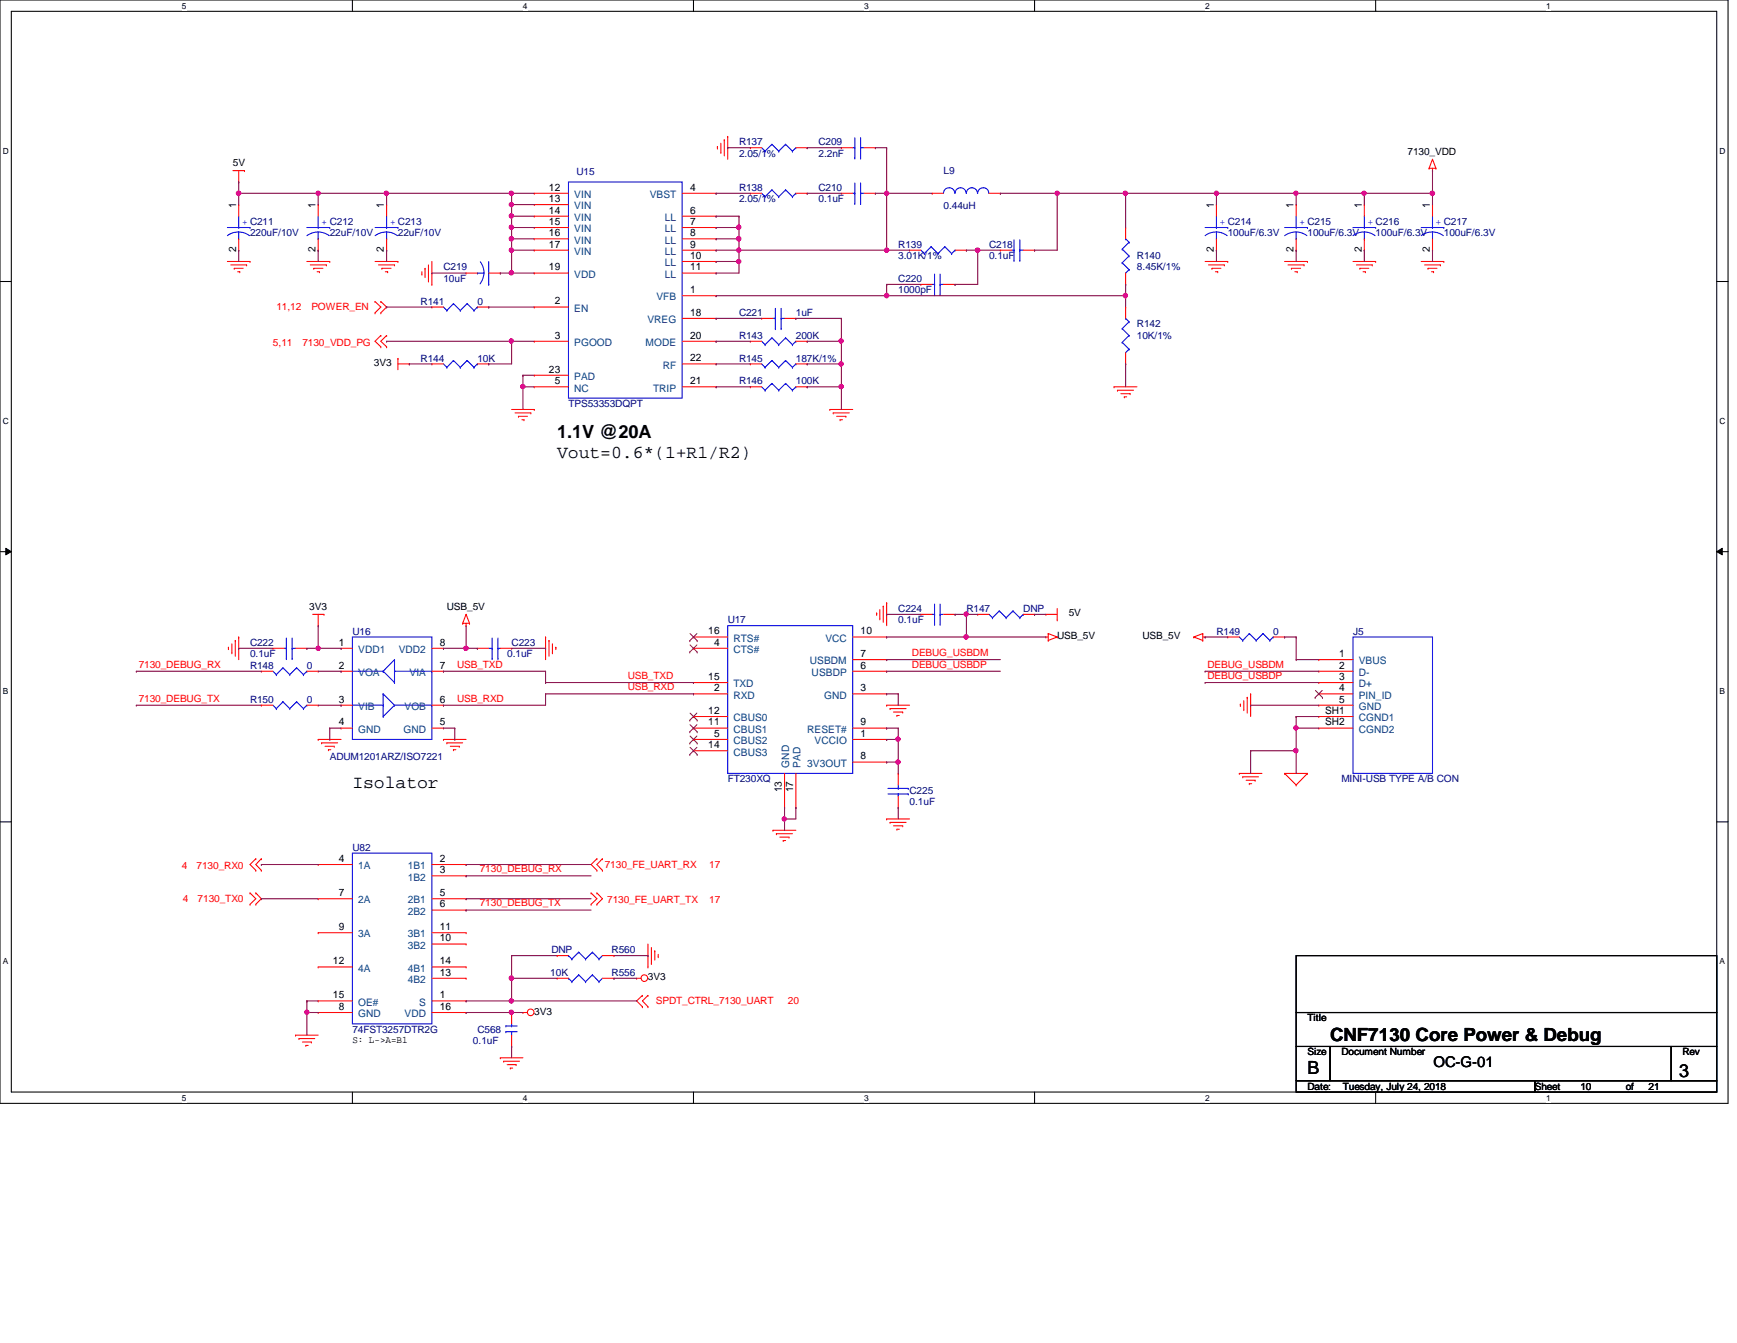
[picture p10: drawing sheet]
<svg xmlns="http://www.w3.org/2000/svg" width="279mm" height="216mm" viewBox="0 0 279 216" stroke-linecap="round" stroke-linejoin="round" font-family="sans-serif">
<defs><g id="words">
<g font-size="2.9">
<text x="89.6" y="70.4">1.1V @20A</text>
<text x="89.6" y="73.7">Vout=0.6*(1+R1/R2)</text>
<text x="56.7" y="126.7">Isolator</text>
<text x="214" y="167.3">CNF7130 Core Power &amp; Debug</text>
<text x="210.3" y="172.7">B</text>
<text x="270.1" y="173.1">3</text>
</g>
<text font-size="2.4" x="230.6" y="171.5">OC-G-01</text>
<g font-size="1.7">
<text x="38" y="33.5" transform="rotate(-90 38 33.5)">1</text>
<text x="50.8" y="33.5" transform="rotate(-90 50.8 33.5)">1</text>
<text x="61.8" y="33.5" transform="rotate(-90 61.8 33.5)">1</text>
<text x="88.3" y="30.6">12</text>
<text x="88.3" y="32.5">13</text>
<text x="88.3" y="34.3">14</text>
<text x="111" y="30.6">4</text>
<text x="111" y="34.3">6</text>
<text x="195.2" y="33.5" transform="rotate(-90 195.2 33.5)">1</text>
<text x="208.1" y="33.5" transform="rotate(-90 208.1 33.5)">1</text>
<text x="219" y="33.5" transform="rotate(-90 219 33.5)">1</text>
<text x="230" y="33.5" transform="rotate(-90 230 33.5)">1</text>
<text x="38" y="40.6" transform="rotate(-90 38 40.6)">2</text>
<text x="50.8" y="40.6" transform="rotate(-90 50.8 40.6)">2</text>
<text x="61.8" y="40.6" transform="rotate(-90 61.8 40.6)">2</text>
<text x="88.3" y="36.2">15</text>
<text x="88.3" y="38">16</text>
<text x="88.3" y="39.8">17</text>
<text x="111" y="36.2">7</text>
<text x="111" y="38">8</text>
<text x="111" y="39.8">9</text>
<text x="111" y="41.6">10</text>
<text x="195.2" y="40.6" transform="rotate(-90 195.2 40.6)">2</text>
<text x="208.1" y="40.6" transform="rotate(-90 208.1 40.6)">2</text>
<text x="219" y="40.6" transform="rotate(-90 219 40.6)">2</text>
<text x="230" y="40.6" transform="rotate(-90 230 40.6)">2</text>
<text x="88.3" y="43.5">19</text>
<text x="111" y="47.1">1</text>
<text x="111" y="43.5">11</text>
<text x="89.2" y="48.9">2</text>
<text x="111" y="50.8">18</text>
<text x="88.3" y="59.9">23</text>
<text x="89.2" y="54.4">3</text>
<text x="111" y="54.4">20</text>
<text x="111" y="58.1">22</text>
<text x="89.2" y="61.8">5</text>
<text x="111" y="61.8">21</text>
<text x="113.9" y="102">16</text>
<text x="138.4" y="102">10</text>
<text x="54.5" y="103.8">1</text>
<text x="54.5" y="107.5">2</text>
<text x="70.7" y="103.8">8</text>
<text x="70.7" y="107.5">7</text>
<text x="114.9" y="103.8">4</text>
<text x="138.4" y="107.5">6</text>
<text x="138.4" y="105.6">7</text>
<text x="215.4" y="105.6">1</text>
<text x="215.4" y="107.5">2</text>
<text x="54.5" y="112.9">3</text>
<text x="70.7" y="112.9">6</text>
<text x="113.9" y="109.3">15</text>
<text x="114.9" y="111.1">2</text>
<text x="138.4" y="111.1">3</text>
<text x="215.4" y="109.3">3</text>
<text x="215.4" y="111.1">4</text>
<text x="215.4" y="112.9">5</text>
<text x="54.5" y="116.6">4</text>
<text x="70.7" y="116.6">5</text>
<text x="113.9" y="116.6">11</text>
<text x="113.9" y="114.8">12</text>
<text x="114.9" y="118.4">5</text>
<text x="138.4" y="118.4">1</text>
<text x="138.4" y="116.6">9</text>
<text x="213.1" y="114.8">SH1</text>
<text x="213.1" y="116.6">SH2</text>
<text x="113.9" y="120.3">14</text>
<text x="138.4" y="122.1">8</text>
<text x="125.8" y="127.4" transform="rotate(-90 125.8 127.4)">13</text>
<text x="127.6" y="127.4" transform="rotate(-90 127.6 127.4)">17</text>
<text x="54.5" y="138.6">4</text>
<text x="70.7" y="138.6">2</text>
<text x="70.7" y="140.4">3</text>
<text x="54.5" y="144.1">7</text>
<text x="54.5" y="149.5">9</text>
<text x="70.7" y="144.1">5</text>
<text x="70.7" y="145.9">6</text>
<text x="70.7" y="149.5">11</text>
<text x="53.6" y="155">12</text>
<text x="70.7" y="155">14</text>
<text x="70.7" y="151.3">10</text>
<text x="53.6" y="160.5">15</text>
<text x="70.7" y="160.5">1</text>
<text x="70.7" y="156.8">13</text>
<text x="54.5" y="162.3">8</text>
<text x="70.7" y="162.3">16</text>
</g>
<g font-size="1.7" fill="#004080">
<text x="92.4" y="31.8">VIN</text>
<text x="92.4" y="33.7">VIN</text>
<text x="92.4" y="35.5">VIN</text>
<text x="104.5" y="31.8">VBST</text>
<text x="106.9" y="35.5">LL</text>
<text x="92.4" y="37.3">VIN</text>
<text x="92.4" y="39.2">VIN</text>
<text x="92.4" y="41">VIN</text>
<text x="106.9" y="37.3">LL</text>
<text x="106.9" y="39.2">LL</text>
<text x="106.9" y="41">LL</text>
<text x="92.4" y="44.7">VDD</text>
<text x="106.9" y="42.8">LL</text>
<text x="106.9" y="44.7">LL</text>
<text x="92.4" y="50.1">EN</text>
<text x="104.1" y="51.9">VREG</text>
<text x="105.6" y="48.3">VFB</text>
<text x="92.4" y="55.6">PGOOD</text>
<text x="103.8" y="55.6">MODE</text>
<text x="106.6" y="59.3">RF</text>
<text x="92.4" y="62.9">NC</text>
<text x="92.4" y="61.1">PAD</text>
<text x="105.1" y="62.9">TRIP</text>
<text x="57.6" y="105">VDD1</text>
<text x="64.1" y="105">VDD2</text>
<text x="118" y="105">CTS#</text>
<text x="118" y="103.2">RTS#</text>
<text x="130.3" y="106.8">USBDM</text>
<text x="132.8" y="103.2">VCC</text>
<text x="218.6" y="106.8">VBUS</text>
<text x="57.6" y="108.7">VOA</text>
<text x="65.9" y="108.7">VIA</text>
<text x="118" y="112.3">RXD</text>
<text x="118" y="110.5">TXD</text>
<text x="130.6" y="108.7">USBDP</text>
<text x="132.6" y="112.3">GND</text>
<text x="218.6" y="108.7">D-</text>
<text x="218.6" y="110.5">D+</text>
<text x="218.6" y="112.3">PIN_ID</text>
<text x="57.6" y="114.1">VIB</text>
<text x="57.6" y="117.8">GND</text>
<text x="64.9" y="117.8">GND</text>
<text x="65.1" y="114.1">VOB</text>
<text x="118" y="119.6">CBUS2</text>
<text x="118" y="117.8">CBUS1</text>
<text x="118" y="116">CBUS0</text>
<text x="129.8" y="117.8">RESET#</text>
<text x="131" y="119.6">VCCIO</text>
<text x="218.6" y="114.1">GND</text>
<text x="218.6" y="116">CGND1</text>
<text x="218.6" y="117.8">CGND2</text>
<text x="118" y="121.5">CBUS3</text>
<text x="127" y="123.4" transform="rotate(-90 127 123.4)">GND</text>
<text x="128.8" y="123.4" transform="rotate(-90 128.8 123.4)">PAD</text>
<text x="129.8" y="123.3">3V3OUT</text>
<text x="57.6" y="139.7">1A</text>
<text x="65.6" y="139.7">1B1</text>
<text x="65.6" y="141.6">1B2</text>
<text x="57.6" y="145.2">2A</text>
<text x="65.6" y="145.2">2B1</text>
<text x="65.6" y="147.1">2B2</text>
<text x="57.6" y="150.7">3A</text>
<text x="65.6" y="150.7">3B1</text>
<text x="65.6" y="152.5">3B2</text>
<text x="57.6" y="161.7">OE#</text>
<text x="57.6" y="156.2">4A</text>
<text x="65.6" y="156.2">4B1</text>
<text x="65.6" y="158">4B2</text>
<text x="67.4" y="161.7">S</text>
<text x="57.6" y="163.5">GND</text>
<text x="65.1" y="163.5">VDD</text>
</g>
<g font-size="1.6" fill="#000080">
<text x="118.9" y="23.4">R137</text>
<text x="131.7" y="23.4">C209</text>
<text x="92.7" y="28.2">U15</text>
<text x="118.9" y="25.2">2.05/1%</text>
<text x="131.7" y="25.2">2.2nF</text>
<text x="151.8" y="27.9">L9</text>
<text x="118.9" y="30.7">R138</text>
<text x="118.9" y="32.5">2.05/1%</text>
<text x="131.7" y="30.7">C210</text>
<text x="131.7" y="32.5">0.1uF</text>
<text x="151.8" y="33.6">0.44uH</text>
<text x="40.2" y="38">220uF/10V</text>
<text x="53" y="38">22uF/10V</text>
<text x="64" y="38">22uF/10V</text>
<text x="144.5" y="39.8">R139</text>
<text x="144.5" y="41.7">3.01K/1%</text>
<text x="159.1" y="39.8">C218</text>
<text x="159.1" y="41.7">0.1uF</text>
<text x="182.9" y="41.7">R140</text>
<text x="197.5" y="38">100uF/6.3V</text>
<text x="210.3" y="38">100uF/6.3V</text>
<text x="221.3" y="38">100uF/6.3V</text>
<text x="232.2" y="38">100uF/6.3V</text>
<text x="71.3" y="43.5">C219</text>
<text x="71.3" y="45.3">10uF</text>
<text x="144.5" y="45.3">C220</text>
<text x="144.5" y="47.2">1000pF</text>
<text x="182.9" y="43.5">8.45K/1%</text>
<text x="67.6" y="49">R141</text>
<text x="76.8" y="49">0</text>
<text x="118.9" y="50.8">C221</text>
<text x="128" y="50.8">1uF</text>
<text x="182.9" y="52.6">R142</text>
<text x="67.6" y="58.1">R144</text>
<text x="76.8" y="58.1">10K</text>
<text x="118.9" y="58.1">R145</text>
<text x="118.9" y="54.5">R143</text>
<text x="128" y="58.1">187K/1%</text>
<text x="128" y="54.5">200K</text>
<text x="182.9" y="54.5">10K/1%</text>
<text x="91.4" y="65.4">TPS53353DQPT</text>
<text x="118.9" y="61.8">R146</text>
<text x="128" y="61.8">100K</text>
<text x="117.1" y="100.2">U17</text>
<text x="144.5" y="98.3">C224</text>
<text x="144.5" y="100.2">0.1uF</text>
<text x="155.4" y="98.3">R147</text>
<text x="164.6" y="98.3">DNP</text>
<text x="40.2" y="107.5">R148</text>
<text x="40.2" y="103.8">C222</text>
<text x="40.2" y="105.7">0.1uF</text>
<text x="49.4" y="107.5">0</text>
<text x="56.7" y="102">U16</text>
<text x="81.6" y="105.7">0.1uF</text>
<text x="82.3" y="103.8">C223</text>
<text x="195.7" y="102">R149</text>
<text x="204.8" y="102">0</text>
<text x="217.6" y="102">J5</text>
<text x="40.2" y="113">R150</text>
<text x="49.4" y="113">0</text>
<text x="53" y="122.1">ADUM1201ARZ/ISO7221</text>
<text x="117.1" y="125.8">FT230XQ</text>
<text x="215.8" y="125.8">MINI-USB TYPE A/B CON</text>
<text x="146.3" y="127.6">C225</text>
<text x="146.3" y="129.5">0.1uF</text>
<text x="56.7" y="136.8">U82</text>
<text x="88.7" y="153.2">DNP</text>
<text x="98.4" y="153.2">R560</text>
<text x="88.5" y="156.9">10K</text>
<text x="98.4" y="156.9">R556</text>
<text x="56.7" y="166">74FST3257DTR2G</text>
<text x="76.1" y="167.9">0.1uF</text>
<text x="76.8" y="166">C568</text>
</g>
<g font-size="1.6">
<text x="37.5" y="26.7">5V</text>
<text x="226.4" y="24.8">7130_VDD</text>
<text x="60.2" y="58.8">3V3</text>
<text x="49.7" y="98">3V3</text>
<text x="71.9" y="98">USB_5V</text>
<text x="171.9" y="99.1">5V</text>
<text x="170.1" y="102.7">USB_5V</text>
<text x="183.8" y="102.7">USB_5V</text>
<text x="104.2" y="157.6">3V3</text>
<text x="56.7" y="167.7">S: L-&gt;A=B1</text>
<text x="85.9" y="163.1">3V3</text>
<text x="210.3" y="164.2">Title</text>
<text x="210.3" y="169.7">Size</text>
<text x="215.8" y="169.7">Document Number</text>
<text x="270.6" y="169.7">Rev</text>
<text x="210.3" y="175.2">Date:</text>
<text x="216" y="175.2">Tuesday, July 24, 2018</text>
<text x="246.9" y="175.2">Sheet</text>
<text x="254.2" y="175.2">10</text>
<text x="261.5" y="175.2">of</text>
<text x="265.2" y="175.2">21</text>
</g>
<g font-size="1.6" fill="#00f">
<text x="38.9" y="36.2">+ C211</text>
<text x="51.7" y="36.2">+ C212</text>
<text x="62.7" y="36.2">+ C213</text>
<text x="196.2" y="36.2">+ C214</text>
<text x="209" y="36.2">+ C215</text>
<text x="220" y="36.2">+ C216</text>
<text x="231" y="36.2">+ C217</text>
</g>
<g font-size="1.6" fill="#f00">
<text x="44.5" y="49.9">11,12</text>
<text x="50.1" y="49.9">POWER_EN</text>
<text x="43.9" y="55.6">5,11</text>
<text x="48.6" y="55.6">7130_VDD_PG</text>
<text x="22.3" y="107.3">7130_DEBUG_RX</text>
<text x="73.5" y="107.3">USB_TXD</text>
<text x="146.7" y="105.5">DEBUG_USBDM</text>
<text x="146.7" y="107.3">DEBUG_USBDP</text>
<text x="194.2" y="107.3">DEBUG_USBDM</text>
<text x="22.3" y="112.8">7130_DEBUG_TX</text>
<text x="73.5" y="112.8">USB_RXD</text>
<text x="101" y="109.1">USB_TXD</text>
<text x="101" y="111">USB_RXD</text>
<text x="194.2" y="109.1">DEBUG_USBDP</text>
<text x="29.3" y="139.7">4</text>
<text x="31.6" y="139.7">7130_RX0</text>
<text x="77.2" y="140.2">7130_DEBUG_RX</text>
<text x="97.3" y="139.5">7130_FE_UART_RX</text>
<text x="114.1" y="139.5">17</text>
<text x="29.4" y="145">4</text>
<text x="31.8" y="145">7130_TX0</text>
<text x="77.2" y="145.7">7130_DEBUG_TX</text>
<text x="97.7" y="145.2">7130_FE_UART_TX</text>
<text x="114.1" y="145.2">17</text>
<text x="105.5" y="161.5">SPDT_CTRL_7130_UART</text>
<text x="126.7" y="161.5">20</text>
</g>
<g font-size="1.4">
<text x="29.3" y="1.4">5</text>
<text x="84.1" y="1.4">4</text>
<text x="139" y="1.4">3</text>
<text x="193.8" y="1.4">2</text>
<text x="248.7" y="1.4">1</text>
<text x=".5" y="24.7">D</text>
<text x="276.6" y="24.7">D</text>
<text x=".5" y="68.2">C</text>
<text x="276.6" y="68.2">C</text>
<text x=".5" y="111.6">B</text>
<text x="276.6" y="111.6">B</text>
<text x=".5" y="155">A</text>
<text x="276.6" y="155">A</text>
<text x="29.3" y="177">5</text>
<text x="84.1" y="177">4</text>
<text x="139" y="177">3</text>
<text x="193.8" y="177">2</text>
<text x="248.7" y="177">1</text>
</g>
</g></defs>
<path d="M0 0h278v177.4h-278zM1.8 1.8h274.3v173.8h-274.3z" fill="none" stroke="#000" stroke-width=".17"/>
<g fill="#fff">
<path d="M29.3 .2h.7v1.5h-.7z"/>
<path d="M29.3 175.8h.7v1.4h-.7z"/>
</g>
<path d="M56.7 0v1.8M56.7 175.6v1.8" fill="none" stroke="#000" stroke-width=".17"/>
<g fill="#fff">
<path d="M84.1 .2h.7v1.5h-.7z"/>
<path d="M84.1 175.8h.7v1.4h-.7z"/>
</g>
<path d="M111.5 0v1.8M111.5 175.6v1.8" fill="none" stroke="#000" stroke-width=".17"/>
<g fill="#fff">
<path d="M139 .2h.7v1.5h-.7z"/>
<path d="M139 175.8h.7v1.4h-.7z"/>
</g>
<path d="M166.4 0v1.8M166.4 175.6v1.8" fill="none" stroke="#000" stroke-width=".17"/>
<g fill="#fff">
<path d="M193.8 .2h.8v1.5h-.8z"/>
<path d="M193.8 175.8h.8v1.4h-.8z"/>
</g>
<path d="M221.3 0v1.8M221.3 175.6v1.8" fill="none" stroke="#000" stroke-width=".17"/>
<g fill="#fff">
<path d="M248.7 .2h.7v1.5h-.7z"/>
<path d="M248.7 175.8h.7v1.4h-.7z"/>
<path d="M.5 23.5h.9v1.5h-.9z"/>
<path d="M276.6 23.5h.9v1.5h-.9z"/>
<path d="M.5 67h.9v1.5h-.9z"/>
<path d="M276.6 67h.9v1.5h-.9z"/>
</g>
<path d="M0 45.3h1.8M276.1 45.3h1.9" fill="none" stroke="#000" stroke-width=".17"/>
<g fill="#fff">
<path d="M.5 110.4h.8v1.5h-.8z"/>
<path d="M276.6 110.4h.9v1.5h-.9z"/>
</g>
<path d="M0 88.7h1.8M276.1 88.7h1.9" fill="none" stroke="#000" stroke-width=".17"/>
<path d="M.9 88.1l.9 .6-.9 .5zM276.1 88.7l.9-.6v1.1z" fill="#000"/>
<path d="M.9 88.1l.9 .6-.9 .5zM276.1 88.7l.9-.6v1.1z" fill="none" stroke="#000" stroke-width=".16"/>
<g fill="#fff">
<path d="M.5 153.8h.8v1.5h-.8z"/>
<path d="M276.6 153.8h.9v1.5h-.9z"/>
</g>
<path d="M0 132.1h1.8M276.1 132.1h1.9M208.5 153.6h67.6v9.2h-67.6zM208.5 162.8h67.6v5.4h-67.6zM208.5 168.2h5.5v5.5h-5.5zM208.5 173.7h38.4v1.9h-38.4zM214 168.2h54.8v5.5h-54.8zM246.9 173.7h29.2v1.9h-29.2zM268.8 168.2h7.3v5.5h-7.3z" fill="none" stroke="#000" stroke-width=".17"/>
<g fill="none" stroke="#f00" stroke-width=".17">
<path d="M37.5 27.4h1.8M38.4 29.3h.1M38.4 32.9h.1M38.4 27.4v1.9M38.4 32.9v1.9M38.4 38.4v1.8M39.3 27.4h.1M51.2 32.9h.1M51.2 32.9v1.9M51.2 38.4v1.8M62.2 32.9h.1M62.2 32.9v1.9"/>
<path d="M62.2 38.4v1.8M85.9 31.1h.1M85.9 32.9h.1M85.9 34.8h.1M85.9 36.6h.1M85.9 38.4h.1M85.9 31.1h5.5M85.9 32.9h5.5M85.9 34.8h5.5M85.9 36.6h5.5M85.9 38.4h5.5M109.7 31.1h5.5"/>
<path d="M109.7 34.8h5.5M109.7 36.6h5.5M109.7 38.4h5.5M115.2 31.1h.1M115.2 34.8h.1M115.2 36.6h.1M115.2 38.4h.1M115.4 23.6h.1M115.4 23.6v.4M116 24.5h.1M116 23v1.5M116.5 22.5h.1"/>
<path d="M116.5 22.5v2.6M117.1 21.9h.1M117.1 21.9v3.7M120.7 31.1h.1M120.7 23.7h.1M120.7 31.1h1.8M120.7 23.7h1.8M128 31.1h1.8M128 23.7h1.8M129.8 31.1h.1M129.8 23.7h.1M135.3 23.7h.1"/>
<path d="M135.3 31.1h.1M135.3 31.1h1.9M135.3 23.7h1.9M139 31.1h1.8M139 23.7h1.8M140.8 23.7h.1M140.8 31.1h.1M149.9 31.1h.1M149.9 31.1h1.9M159.1 31.1h1.8M160.9 31.1h.1M181.1 36.6h.1"/>
<path d="M181.1 36.6v1.8M195.7 32.9h.1M195.7 32.9v1.9M195.7 38.4v1.8M208.5 32.9h.1M208.5 32.9v1.9M208.5 38.4v1.8M219.5 32.9h.1M219.5 32.9v1.9M219.5 38.4v1.8M229.9 27.1h.1M229.9 27.1h1.1"/>
<path d="M230.4 27.4h.1M230.4 25.6h.1M230.4 32.9h.1M230.4 27.1v.3M230.4 32.9v1.9M230.4 38.4v1.8M230.4 25.6l.6 1.5M230.4 25.6l-.5 1.5M231 27.1h.1M36.6 42h3.6M37.1 42.6h2.6M37.7 43.1h.1"/>
<path d="M37.7 43.1h1.4M38.2 43.7h.4M38.4 40.2h.1M38.6 43.7h.1M39.7 42.6h.1M40.2 42h.1M49.4 42h3.6M49.9 42.6h2.6M50.5 43.1h.1M50.5 43.1h1.4M51 43.7h.4M51.2 40.2h.1"/>
<path d="M51.4 43.7h.1M52.5 42.6h.1M53 42h.1M60.3 50.3h.1M60.3 48.5h.1M60.3 42h3.7M60.3 48.5l1 .9-1 .9M60.9 42.6h2.6M61.3 53.9h.1M61.3 55.8h.1M61.3 48.5h.1M61.3 50.3h.1"/>
<path d="M61.3 53.9l-1 1 1 .9M61.3 48.5l.9 .9-.9 .9M61.4 43.1h.1M61.4 43.1h1.5M62 43.7h.4M62.2 53.9h.1M62.2 55.8h.1M62.2 40.2h.1M62.2 53.9l-.9 1 .9 .9M62.4 43.7h.1M63.5 42.6h.1M64 42h.1"/>
<path d="M64 57.6h.1M64 58.5h1.8M64 57.6v1.8M65.8 58.5h.1M67.9 44.1h.1M67.9 43.7v.4M68.4 43.1h.1M68.4 43.1v1.5M68.9 45.2h.1M68.9 42.6v2.6M69.5 45.7h.1M69.5 58.5h.1"/>
<path d="M69.5 49.4h.1M69.5 58.5h1.8M69.5 42v3.7M69.5 49.4h1.8M75 43.9h.1M75 43.9h1.8M76.8 58.5h1.8M76.8 49.4h1.8M78.6 58.5h.1M78.6 49.4h.1M78.6 43.9h1.9M80.5 43.9h.1"/>
<path d="M85.9 49.4h.1M85.9 54.9h.1M85.9 40.2h.1M85.9 43.9h.1M85.9 40.2h5.5M85.9 49.4h5.5M85.9 54.9h5.5M85.9 43.9h5.5M109.7 42h5.5M109.7 58.5h5.5M109.7 40.2h5.5M109.7 47.5h5.5"/>
<path d="M109.7 54.9h5.5M109.7 51.2h5.5M109.7 43.9h5.5M115.2 47.5h.1M115.2 51.2h.1M115.2 54.9h.1M115.2 58.5h.1M115.2 40.2h.1M115.2 42h.1M115.2 43.9h.1M120.7 58.5h.1M120.7 54.9h.1"/>
<path d="M120.7 58.5h1.8M120.7 54.9h1.8M122.5 51.2h.1M122.5 51.2h1.8M126.2 51.2h1.8M128 51.2h.1M128 58.5h1.8M128 54.9h1.8M129.8 58.5h.1M129.8 54.9h.1M146.3 40.2h.1M146.3 40.2h1.8"/>
<path d="M148.1 45.7h.1M148.1 45.7h1.8M151.8 45.7h1.8M153.6 45.7h.1M153.6 40.2h1.8M155.4 40.2h.1M160.9 40.2h.1M160.9 40.2h1.9M164.6 40.2h1.8M166.4 40.2h.1M181.1 45.7h.1M181.1 49.4h.1"/>
<path d="M181.1 58.5h.1M181.1 43.9v1.8M181.1 49.4v1.8M181.1 56.7v1.8M193.8 42h3.7M194.4 42.6h2.5M194.9 43.1h.1M194.9 43.1h1.5M195.5 43.7h.4M195.7 40.2h.1M195.9 43.7h.1M196.9 42.6h.1"/>
<path d="M197.5 42h.1M206.6 42h3.7M207.2 42.6h2.6M207.7 43.1h.1M207.7 43.1h1.5M208.3 43.7h.4M208.5 40.2h.1M208.7 43.7h.1M209.8 42.6h.1M210.3 42h.1M217.6 42h3.7M218.2 42.6h2.5"/>
<path d="M218.7 43.1h.1M218.7 43.1h1.5M219.2 43.7h.4M219.5 40.2h.1M219.6 43.7h.1M220.7 42.6h.1M221.3 42h.1M228.6 42h3.6M229.2 42.6h2.5M229.7 43.1h.1M229.7 43.1h1.4M230.3 43.7h.3"/>
<path d="M230.4 40.2h.1M230.6 43.7h.1M231.7 42.6h.1M232.2 42h.1M82.3 65.8h3.6M82.8 66.4h2.6M83.4 66.9h.1M83.4 66.9h1.4M83.9 67.5h.4M84.3 67.5h.1M85.4 66.4h.1M85.9 65.8h.1"/>
<path d="M85.9 62.2h.1M85.9 60.3h.1M85.9 62.2h5.5M85.9 60.3h5.5M109.7 62.2h5.5M115.2 62.2h.1M120.7 62.2h.1M120.7 62.2h1.8M128 62.2h1.8M129.8 62.2h.1M133.5 65.8h.1M133.5 65.8h3.7"/>
<path d="M134 66.4h.1M134 66.4h2.6M134.6 66.9h1.5M135.1 67.5h.1M135.1 67.5h.4M136.1 66.9h.1M179.2 62.2h.1M179.2 62.2h3.7M179.7 62.7h.1M179.7 62.7h2.6M180.3 63.3h1.5M180.8 63.8h.1"/>
<path d="M180.8 63.8h.4M181.8 63.3h.1M50.3 98.8h1.8M51.2 98.8v1.8M52.1 98.8h.1M75 98.8h.1M75 98.8l.5 1.4M75 98.8l-.6 1.4M141 98.6h.1M141 98.6v.3M141.5 99.5h.1M141.5 98v1.5"/>
<path d="M142.1 97.5h.1M142.1 97.5v2.5M142.6 96.9h.1M142.6 96.9v3.7M148.1 98.8h.1M148.1 98.8h1.8M151.8 98.8h1.8M153.6 98.8h.1M157.3 98.8h.1M157.3 98.8h1.8M164.6 98.8h1.8M166.4 98.8h.1"/>
<path d="M168.2 98.8h.1M168.2 98.8h1.9M170.1 99.7h.1M170.1 97.8v1.9M36.7 104.1h.1M36.7 104.1v.3M37.3 104.9h.1M37.3 103.5v1.4M37.8 103h.1M37.8 103v2.5M38.4 102.4h.1M38.4 102.4v3.6"/>
<path d="M42 107.9h.1M42 113.4h.1M42 113.4h1.9M42 107.9h1.9M43.9 104.2h.1M43.9 104.2h1.8M47.5 104.2h1.9M49.4 104.2h.1M49.4 113.4h1.8M49.4 107.9h1.8M51.2 118.9h.1M51.2 100.6h.1"/>
<path d="M51.2 107.9h.1M51.2 113.4h.1M51.2 118.9h3.7M51.7 119.4h.1M51.7 119.4h2.6M52.3 120h1.5M53.8 120h.1M54.9 104.2h.1M54.9 113.4h.1M54.9 117.1h.1M54.9 107.9h.1M54.9 113.4h1.8"/>
<path d="M54.9 107.9h1.8M54.9 104.2h1.8M54.9 117.1h1.8M69.5 113.4h1.8M69.5 107.9h1.8M69.5 104.2h1.8M69.5 117.1h1.8M71.3 118.9h.1M71.3 104.2h.1M71.3 113.4h.1M71.3 107.9h.1M71.3 117.1h.1"/>
<path d="M71.3 118.9h3.7M71.9 119.4h.1M71.9 119.4h2.5M72.4 120h1.5M73.9 120h.1M74.4 100.2h.1M74.4 100.2h1.1M75 100.6h.1M75 100.2v.4M75.5 100.2h.1M76.8 104.2h.1M76.8 104.2h1.8"/>
<path d="M80.5 104.2h1.8M82.3 104.2h.1M87.8 102.4h.1M87.8 102.4v3.6M88.3 103h.1M88.3 103v2.5M88.9 104.9h.1M88.9 103.5v1.4M89.4 104.1h.1M89.4 104.1v.3M111.5 111.5h.1M111.5 104.2h.1"/>
<path d="M111.5 118.9h.1M111.5 117.1h.1M111.5 115.2h.1M111.5 109.7h.1M111.5 102.4h.1M111.5 102.4h5.6M111.5 118.9h5.6M111.5 104.2h5.6M111.5 109.7h5.6M111.5 111.5h5.6M111.5 115.2h5.6M111.5 117.1h5.6"/>
<path d="M137.2 102.4h5.4M137.2 118.9h5.4M137.2 107.9h5.4M137.2 106h5.4M137.2 111.5h5.4M137.2 117.1h5.4M142.6 113.4h.1M142.6 118.9h.1M142.6 111.5h.1M142.6 107.9h.1M142.6 106h.1M142.6 117.1h.1"/>
<path d="M142.6 102.4h.1M142.6 113.4h3.7M143.2 113.9h.1M143.2 113.9h2.6M143.7 114.5h1.5M144.3 115h.1M144.3 115h.4M145.2 114.5h.1M168.2 102.4h.1M168.2 102.4h.4M168.6 103h.1M168.6 101.9h.1"/>
<path d="M168.6 101.9v1.1M168.6 101.9l1.5 .5M170.1 102.4h.1M170.1 102.4l-1.5 .6M192 102.4h.1M192 102.4l1.5 .6M193.5 101.9h.1M193.5 103h.1M193.5 101.9v1.1M193.5 102.4h.3M193.5 101.9l-1.5 .5M193.8 102.4h.1"/>
<path d="M197.5 102.4h.1M197.5 102.4h1.8M199.5 113.2h.1M199.5 113.2v.4M200.1 114.1h.1M200.1 112.6v1.5M200.6 112.1h.1M200.6 112.1v2.5M201.2 111.5h.1M201.2 111.5v3.7M204.8 102.4h1.8M206.6 102.4h.1"/>
<path d="M212.1 106h.1M212.1 107.9h.1M212.1 109.7h.1M212.1 111.5h.1M212.1 113.4h.1M212.1 115.2h.1M212.1 117.1h.1M212.1 113.4h5.5M212.1 107.9h5.5M212.1 106h5.5M212.1 109.7h5.5M212.1 111.5h5.5"/>
<path d="M212.1 115.2h5.5M212.1 117.1h5.5M41.1 138h.1M41.1 139.9h.1M41.1 138l-.9 1 .9 .9M42 138h.1M42 139.9h.1M42 138l-.9 1 .9 .9M51.2 139h.1M51.2 139h5.5M52.8 120.5h.1M52.8 120.5h.4"/>
<path d="M69.5 139h5.5M72.9 120.5h.1M72.9 120.5h.4M75 139h.1M96 138h.1M96 139.9h.1M96 138l-.9 1 .9 .9M96.9 139.9h.1M96.9 138h.1M96.9 138l-.9 1 .9 .9M111.5 120.7h.1M111.5 120.7h5.6"/>
<path d="M124.3 133.5h.1M124.3 133.5h3.7M124.9 134h.1M124.9 134h2.6M125.4 134.6h1.5M126 135.1h.1M126 135.1h.4M126.2 129.8h.1M126.2 124.3v5.5M126.9 134.6h.1M128 129.8h.1M128 124.3v5.5"/>
<path d="M137.2 122.5h5.4M142.6 131.7h.1M142.6 122.5h.1M142.6 131.7h3.7M143.2 132.2h.1M143.2 132.2h2.6M143.7 132.8h1.5M144.3 133.3h.1M144.3 133.3h.4M144.5 129.8h.1M144.5 124.3h.1M144.5 124.3v1.9"/>
<path d="M144.5 128v1.8M145.2 132.8h.1M199.3 124.3h.1M199.3 124.3h3.7M199.9 124.9h.1M199.9 124.9h2.5M200.4 125.4h1.5M201 126h.1M201 126h.3M201.9 125.4h.1M206.6 124.3h.1M206.6 124.3h3.7"/>
<path d="M206.6 124.3l1.9 1.9M208.5 126.2h.1M210.3 124.3h.1M210.3 124.3l-1.8 1.9M40.2 145.4h.1M40.2 143.6h.1M40.2 143.6l.9 .9-.9 .9M41.1 143.6h.1M41.1 145.4h.1M41.1 143.6l.9 .9-.9 .9M51.2 144.5h.1M51.2 155.4h.1"/>
<path d="M51.2 149.9h.1M51.2 144.5h5.5M51.2 155.4h5.5M51.2 149.9h5.5M69.5 157.3h5.5M69.5 140.8h5.5M69.5 144.5h5.5M69.5 146.3h5.5M69.5 155.4h5.5M69.5 149.9h5.5M69.5 151.8h5.5M75 140.8h.1"/>
<path d="M75 144.5h.1M75 146.3h.1M75 155.4h.1M75 157.3h.1M75 149.9h.1M75 151.8h.1M89.6 157.3h.1M89.6 153.6h.1M89.6 157.3h1.8M89.6 153.6h1.8M95.1 143.6h.1M95.1 145.4h.1"/>
<path d="M95.1 143.6l.9 .9-.9 .9M96 143.6h.1M96 145.4h.1M96 143.6l.9 .9-.9 .9M96.9 157.3h1.9M96.9 153.6h1.9M98.8 157.3h.1M98.8 153.6h.1M102.4 157.3h.1M102.4 157.3h.7M104.2 155.4h.1M104.2 151.8v3.6"/>
<path d="M104.8 154.9h.1M104.8 152.3v2.6M105.3 152.9h.1M105.3 152.9v1.4M105.9 153.8h.1M105.9 153.4v.4M47.5 166.4h.1M47.5 166.4h3.7M48.1 167h.1M48.1 167h2.5M48.6 167.5h1.5M49.2 168.1h.1"/>
<path d="M49.2 168.1h.4M50.1 167.5h.1M51.2 162.8h.1M51.2 160.9h.1M51.2 162.8h5.5M51.2 160.9h5.5M69.5 162.8h5.5M69.5 160.9h5.5M75 160.9h.1M75 162.8h.1M80.5 170.1h.1M80.5 170.1h3.6"/>
<path d="M81 170.6h.1M81 170.6h2.6M81.6 171.2h1.4M82.1 171.7h.1M82.1 171.7h.4M82.3 162.8h.1M82.3 168.2h.1M82.3 162.8v1.8M82.3 166.4v1.8M83 171.2h.1M84.1 162.8h.1M84.1 162.8h.7"/>
<path d="M103.3 160h.1M103.3 161.8h.1M103.3 160l-.9 .9 .9 .9M104.2 161.8h.1M104.2 160h.1M104.2 160l-.9 .9 .9 .9"/>
<circle cx="103.6" cy="157.2" r=".54"/>
<circle cx="85.4" cy="162.7" r=".54"/>
</g>
<g fill="none" stroke="#00f" stroke-width=".17">
<path d="M36.6 36.6h3.6M38.4 38.4h.1M38.4 36.6h.1M38.4 37.3l.7 .1 1 .5M38.4 37.3l-1.2 .2-.6 .4M38.4 34.8v1.8M38.4 37.3v1.1M40.2 36.6h.1M49.4 36.6h3.6M51.2 38.4h.1M51.2 36.6h.1M51.2 37.3l1.1 .2 .7 .4"/>
<path d="M51.2 37.3l-.8 .1-1 .5M51.2 34.8v1.8M51.2 37.3v1.1M53 36.6h.1M60.3 36.6h3.7M62.2 38.4h.1M62.2 36.6h.1M62.2 37.3l.7 .1 1 .5M62.2 37.3l-.8 .1-1.1 .5M62.2 34.8v1.8M62.2 37.3v1.1M64 36.6h.1"/>
<path d="M91.4 29.3h18.3v34.7h-18.3zM122.5 31.1l.6 .5M122.5 23.7l.6 .6M123.1 31.6h.1M123.1 24.3h.1M124.2 30.5h.1M124.2 23.2h.1M124.2 30.5l-1.1 1.1M124.2 30.5l1.1 1.1M124.2 23.2l-1.1 1.1M124.2 23.2l1.1 1.1M125.3 31.6h.1"/>
<path d="M125.3 24.3h.1M126.4 30.5h.1M126.4 23.2h.1M126.4 30.5l-1.1 1.1M126.4 30.5l1.1 1.1M126.4 23.2l-1.1 1.1M126.4 23.2l1.1 1.1M127.5 31.6h.1M127.5 24.3h.1M128 31.1h.1M128 23.7h.1M128 31.1l-.5 .5"/>
<path d="M128 23.7l-.5 .6M137.2 23.7h.3M137.2 31.1h.3M137.5 23.7h.1M137.5 25.4h.1M137.5 31.1h.1M137.5 32.7h.1M137.5 22.1v3.3M137.5 29.4v3.3M138.4 25.4h.1M138.4 23.7h.1M138.4 32.7h.1"/>
<path d="M138.4 31.1h.1M138.4 23.7h.6M138.4 22.1v3.3M138.4 29.4v3.3M138.4 31.1h.6M149.8 39.7h.1M149.8 39.7l-1.1 1.1M149.8 39.7l1.1 1.1M151.8 31.1a.91 .91 0 0 1 .9-.9 .91 .91 0 0 1 .9 .9M152 39.7h.1M152 39.7l-1.1 1.1M152 39.7l1.1 1.1"/>
<path d="M153.6 31.1a.89 .89 0 0 1 .9-.9 .89 .89 0 0 1 .9 .9M155.4 31.1a.89 .89 0 0 1 .9-.9 .89 .89 0 0 1 .9 .9M157.3 31.1a.89 .89 0 0 1 .9-.9 .89 .89 0 0 1 .8 .9M163.1 38.6v3.3M164 38.6v3.3M181.1 38.4h.1M181.1 38.4l.5 .5M181.6 38.9h.1M181.6 38.9l-1.1 1.1M193.8 36.6h3.7M195.7 38.4h.1M195.7 36.6h.1"/>
<path d="M195.7 37.3l.7 .1 1 .5M195.7 37.3l-1.2 .2-.7 .4M195.7 34.8v1.8M195.7 37.3v1.1M197.5 36.6h.1M206.6 36.6h3.7M208.5 38.4h.1M208.5 36.6h.1M208.5 37.3l.7 .1 1 .5M208.5 37.3l-.8 .1-1.1 .5M208.5 34.8v1.8M208.5 37.3v1.1"/>
<path d="M210.3 36.6h.1M217.6 36.6h3.7M219.5 38.4h.1M219.5 36.6h.1M219.5 37.3l.7 .1 1 .5M219.5 37.3l-1.2 .2-.7 .4M219.5 34.8v1.8M219.5 37.3v1.1M221.3 36.6h.1M228.6 36.6h3.6M230.4 38.4h.1M230.4 36.6h.1"/>
<path d="M230.4 37.3l.8 .1 1 .5M230.4 37.3l-1.1 .2-.7 .4M230.4 34.8v1.8M230.4 37.3v1.1M232.2 36.6h.1M71.3 58.5l.6 .6M71.3 49.4l.6 .5M71.9 59.1h.1M71.9 49.9h.1M72.9 58h.1M72.9 48.8h.1M72.9 58l-1 1.1"/>
<path d="M72.9 58l1.1 1.1M72.9 48.8l-1 1.1M72.9 48.8l1.1 1.1M74 59.1h.1M74 49.9h.1M75.1 58h.1M75.1 48.8h.1M75.1 58l-1.1 1.1M75.1 58l1.1 1.1M75.1 48.8l-1.1 1.1M75.1 48.8l1.1 1.1M76.2 59.1h.1"/>
<path d="M76.2 49.9h.1M76.8 58.5h.1M76.8 49.4h.1M76.8 43.9h.1M76.8 58.5l-.6 .6M76.8 49.4l-.6 .5M76.8 43.9h1.1M77.3 42.1a2.88 2.88 0 0 1-.1 3.5M78.6 45.7h.1M78.6 42v3.7M122.5 58.5l.6 .6M122.5 54.9l.6 .5"/>
<path d="M123.1 59.1h.1M123.1 55.4h.1M124.2 58h.1M124.2 54.3h.1M124.2 58l-1.1 1.1M124.2 58l1.1 1.1M124.2 54.3l-1.1 1.1M124.2 54.3l1.1 1.1M124.3 51.2h.4M124.7 51.2h.1M124.7 52.8h.1M124.7 49.6v3.2"/>
<path d="M125.3 59.1h.1M125.3 55.4h.1M125.6 52.8h.1M125.6 51.2h.1M125.6 51.2h.6M125.6 49.6v3.2M126.4 58h.1M126.4 54.3h.1M126.4 58l-1.1 1.1M126.4 58l1.1 1.1M126.4 54.3l-1.1 1.1M126.4 54.3l1.1 1.1"/>
<path d="M127.5 59.1h.1M127.5 55.4h.1M128 58.5h.1M128 54.9h.1M128 58.5l-.5 .6M128 54.9l-.5 .5M148.1 40.2l.6 .6M148.7 40.8h.1M149.9 45.7h.4M150.3 45.7h.1M150.3 47.4h.1M150.3 44.1v3.3"/>
<path d="M150.9 40.8h.1M151.2 47.4h.1M151.2 45.7h.1M151.2 44.1v3.3M151.2 45.7h.6M153.1 40.8h.1M153.6 40.2h.1M153.6 40.2l-.5 .6M162.8 40.2h.3M163.1 40.2h.1M163.1 41.9h.1M164 41.9h.1"/>
<path d="M164 40.2h.1M164 40.2h.6M180.5 42.2h.1M180.5 40h.1M180.5 55h.1M180.5 52.8h.1M180.5 42.2l1.1 1.1M180.5 40l1.1 1.1M180.5 55l1.1 1.1M180.5 52.8l1.1 1.1M181.1 51.2h.1M181.1 51.2l.5 .5"/>
<path d="M181.6 43.3h.1M181.6 41.1h.1M181.6 56.1h.1M181.6 53.9h.1M181.6 51.7h.1M181.6 43.3l-.5 .6M181.6 41.1l-1.1 1.1M181.6 56.1l-.5 .6M181.6 53.9l-1.1 1.1M181.6 51.7l-1.1 1.1M122.5 62.2l.6 .5M123.1 62.7h.1"/>
<path d="M124.2 61.6h.1M124.2 61.6l-1.1 1.1M124.2 61.6l1.1 1.1M125.3 62.7h.1M126.4 61.6h.1M126.4 61.6l-1.1 1.1M126.4 61.6l1.1 1.1M127.5 62.7h.1M128 62.2h.1M128 62.2l-.5 .5M149.9 98.8h.4M150.3 98.8h.1"/>
<path d="M150.3 97.1v3.3M151.2 98.8h.1M151.2 98.8h.6M151.2 97.1v3.3M159.1 98.8l.5 .5M159.6 99.3h.1M160.7 98.2h.1M160.7 98.2l-1.1 1.1M160.7 98.2l1.1 1.1M161.8 99.3h.1M162.9 98.2h.1M162.9 98.2l-1.1 1.1"/>
<path d="M162.9 98.2l1.1 1.1M164 99.3h.1M164.6 98.8h.1M164.6 98.8l-.6 .5M43.9 107.9l.5 .6M43.9 113.4l.5 .5M44.4 108.5h.1M44.4 113.9h.1M45.5 107.4h.1M45.5 112.8h.1M45.5 107.4l-1.1 1.1M45.5 107.4l1.1 1.1"/>
<path d="M45.5 112.8l-1.1 1.1M45.5 112.8l1.1 1.1M45.7 104.2h.4M46.1 104.2h.1M46.1 105.9h.1M46.1 102.6v3.3M46.6 108.5h.1M46.6 113.9h.1M47 105.9h.1M47 104.2h.1M47 104.2h.5M47 102.6v3.3"/>
<path d="M47.7 107.4h.1M47.7 112.8h.1M47.7 107.4l-1.1 1.1M47.7 107.4l1.1 1.1M47.7 112.8l-1.1 1.1M47.7 112.8l1.1 1.1M48.8 108.5h.1M48.8 113.9h.1M49.4 107.9h.1M49.4 113.4h.1M49.4 107.9l-.6 .6M49.4 113.4l-.6 .5"/>
<path d="M56.7 102.4h12.8v16.5h-12.8zM56.7 107.9h4.9M56.7 113.4h4.9M61.6 111.5h.1M61.6 115.2h.1M61.6 107.9h.1M61.6 113.4h.1M61.6 111.5l1.9 1.9M61.6 111.5v3.7M61.6 107.9l1.9 1.8M63.5 113.4h.1M63.5 106h.1"/>
<path d="M63.5 109.7h.1M63.5 113.4l-1.9 1.8M63.5 107.9h6M63.5 106l-1.9 1.9M63.5 106v3.7M63.5 113.4h6M69.5 107.9h.1M69.5 113.4h.1M78.6 104.2h.6M79.2 105.9h.1M79.2 104.2h.1M79.2 102.6v3.3"/>
<path d="M80.1 104.2h.1M80.1 105.9h.1M80.1 104.2h.4M80.1 102.6v3.3M117.1 100.6h20.1v23.7h-20.1zM150.3 100.4h.1M151.2 100.4h.1M199.3 102.4l.6 .6M199.9 103h.1M201 101.9h.1M201 101.9l-1.1 1.1M201 101.9l1.1 1.1"/>
<path d="M202.1 103h.1M203.2 101.9h.1M203.2 101.9l-1.1 1.1M203.2 101.9l1.1 1.1M204.3 103h.1M204.8 102.4h.1M204.8 102.4l-.5 .6M217.6 102.4h12.8v21.9h-12.8zM56.7 137.2h12.8v27.4h-12.8zM142.8 126.7h3.3M142.8 127.6h3.3M144.5 127.6h.1"/>
<path d="M144.5 126.7h.1M144.5 126.2v.5M144.5 127.6v.4M146.1 126.7h.1M146.1 127.6h.1M91.4 157.3h.1M91.4 153.6h.1M91.4 157.3l.6 .5M91.4 153.6l.6 .6M92 157.8h.1M92 154.2h.1M93.1 156.7h.1"/>
<path d="M93.1 153.1h.1M93.1 156.7l1.1 1.1M93.1 156.7l-1.1 1.1M93.1 153.1l1.1 1.1M93.1 153.1l-1.1 1.1M94.2 157.8h.1M94.2 154.2h.1M95.3 156.7h.1M95.3 153.1h.1M95.3 156.7l1.1 1.1M95.3 156.7l-1.1 1.1M95.3 153.1l1.1 1.1"/>
<path d="M95.3 153.1l-1.1 1.1M96.4 157.8h.1M96.4 154.2h.1M96.9 157.3l-.5 .5M96.9 153.6l-.5 .6M81.4 164.9h.1M81.4 165.9h.1M81.4 164.9h1.8M81.4 165.9h1.8M82.3 164.9h.1M82.3 165.9h.1M82.3 164.6v.3"/>
<path d="M82.3 165.9v.5"/>
</g>
<g fill="none" stroke="#804000" stroke-width=".16">
<path d="M111 104.8h.1M111 119.5h.1M111 117.6h.1M111 115.8h.1M111 103h.1M111 103.7l1.1 1.1M111 118.3l1.1 1.2M111 116.5l1.1 1.1M111 114.6l1.1 1.2M111 101.9l1.1 1.1M112.1 103.7l-1.1 1.1M112.1 118.3l-1.1 1.2"/>
<path d="M112.1 116.5l-1.1 1.1M112.1 114.6l-1.1 1.2M112.1 101.9l-1.1 1.1M112.1 104.8h.1M112.1 119.5h.1M112.1 117.6h.1M112.1 115.8h.1M112.1 103h.1M211.5 112.1h.1M211.6 111l1.1 1.1M212.7 111l-1.2 1.1M212.7 112.1h.1"/>
<path d="M111 121.3h.1M111 120.1l1.1 1.2M112.1 120.1l-1.1 1.2M112.1 121.3h.1"/>
</g>
<path d="M38.4 31.1h.1M38.4 31.1v1.8" fill="none" stroke="#800040" stroke-width=".17"/>
<circle cx="38.4" cy="31.1" r=".36" fill="#f0f"/>
<circle cx="38.4" cy="31.1" r=".36" fill="none" stroke="#f0f" stroke-width=".17"/>
<path d="M38.4 31.1h.1M38.4 31.1h12.8M51.2 31.1h.1M51.2 31.1v1.8" fill="none" stroke="#800040" stroke-width=".17"/>
<circle cx="51.2" cy="31.1" r=".34" fill="#f0f"/>
<circle cx="51.2" cy="31.1" r=".34" fill="none" stroke="#f0f" stroke-width=".17"/>
<g fill="none" stroke="#800040" stroke-width=".17">
<path d="M38.4 29.3h.1M38.4 29.3v1.8M51.2 31.1h.1M51.2 31.1h11M62.2 31.1h.1M62.2 31.1v1.8M82.3 31.1h.1M82.3 32.9h.1M82.3 31.1h3.6M82.3 32.9h3.6M38.4 40.2h.1M38.4 40.2v1.8"/>
<path d="M51.2 40.2h.1M51.2 40.2v1.8M62.2 40.2h.1M62.2 40.2v1.8"/>
</g>
<circle cx="82.2" cy="32.9" r=".34" fill="#f0f"/>
<circle cx="82.2" cy="32.9" r=".34" fill="none" stroke="#f0f" stroke-width=".17"/>
<path d="M82.3 34.8h.1M82.3 36.6h.1M82.3 34.8h3.6M82.3 36.6h3.6M82.3 40.2h.1M82.3 40.2v3.7" fill="none" stroke="#800040" stroke-width=".17"/>
<circle cx="82.2" cy="36.5" r=".34" fill="#f0f"/>
<circle cx="82.2" cy="36.5" r=".34" fill="none" stroke="#f0f" stroke-width=".17"/>
<path d="M82.3 38.4h.1M82.3 38.4h3.6" fill="none" stroke="#800040" stroke-width=".17"/>
<circle cx="82.2" cy="38.4" r=".35" fill="#f0f"/>
<circle cx="82.2" cy="38.4" r=".35" fill="none" stroke="#f0f" stroke-width=".17"/>
<path d="M62.2 31.1h.1M62.2 31.1h20.1M82.3 40.2h.1M82.3 40.2h3.6" fill="none" stroke="#800040" stroke-width=".17"/>
<circle cx="82.2" cy="31.1" r=".34" fill="#f0f"/>
<circle cx="82.2" cy="31.1" r=".34" fill="none" stroke="#f0f" stroke-width=".17"/>
<circle cx="62.1" cy="31.1" r=".34" fill="#f0f"/>
<circle cx="62.1" cy="31.1" r=".34" fill="none" stroke="#f0f" stroke-width=".17"/>
<g fill="none" stroke="#800040" stroke-width=".17">
<path d="M65.8 58.5h.1M65.8 58.5h3.7M78.6 58.5h.1M82.3 54.9h.1M82.3 54.9v3.6h-3.7M82.3 54.9h3.6M115.2 51.2h.1M115.2 54.9h.1M115.2 58.5h.1M115.2 58.5h5.5M115.2 54.9h5.5M115.2 51.2h7.3"/>
<path d="M128 51.2h.1M128 51.2h7.3M135.3 54.9h.1M135.3 54.9v3.6M84.1 60.3h.1M84.1 62.2h.1M84.1 60.3h1.8M84.1 62.2v3.6M115.2 62.2h.1M115.2 62.2h5.5"/>
</g>
<circle cx="135.3" cy="58.5" r=".34" fill="#f0f"/>
<circle cx="135.3" cy="58.5" r=".34" fill="none" stroke="#f0f" stroke-width=".17"/>
<circle cx="135.3" cy="54.8" r=".34" fill="#f0f"/>
<circle cx="135.3" cy="54.8" r=".34" fill="none" stroke="#f0f" stroke-width=".17"/>
<g fill="none" stroke="#800040" stroke-width=".17">
<path d="M115.2 31.1h.1M115.2 36.6h.1M115.2 34.8h.1M115.2 38.4h.1M115.2 31.1h5.5M115.2 36.6h3.7M115.2 34.8h3.7M115.2 38.4h3.7M118.9 36.6h.1M118.9 38.4h.1M118.9 36.6v3.6h-3.7M129.8 31.1h.1"/>
<path d="M129.8 31.1h5.5M142.6 31.1h.1M142.6 31.1h7.3M142.6 31.1v9.1M115.2 40.2h.1"/>
</g>
<circle cx="118.8" cy="38.4" r=".35" fill="#f0f"/>
<circle cx="118.8" cy="38.4" r=".35" fill="none" stroke="#f0f" stroke-width=".17"/>
<path d="M115.2 42h.1M115.2 43.9h.1M115.2 42h3.7M118.9 40.2h.1M118.9 42h.1M118.9 40.2v3.7h-3.7" fill="none" stroke="#800040" stroke-width=".17"/>
<circle cx="118.8" cy="42" r=".34" fill="#f0f"/>
<circle cx="118.8" cy="42" r=".34" fill="none" stroke="#f0f" stroke-width=".17"/>
<path d="M181.1 31.1h.1M181.1 31.1v5.5M115.2 47.5h.1M115.2 47.5h27.4M181.1 58.5h.1M181.1 58.5v3.7" fill="none" stroke="#800040" stroke-width=".17"/>
<circle cx="142.6" cy="47.5" r=".35" fill="#f0f"/>
<circle cx="142.6" cy="47.5" r=".35" fill="none" stroke="#f0f" stroke-width=".17"/>
<path d="M170.1 31.1h.1M170.1 31.1v9.1M170.1 31.1h11M142.6 40.2h.1M142.6 40.2h3.7M181.1 47.5h.1M181.1 47.5v1.9" fill="none" stroke="#800040" stroke-width=".17"/>
<circle cx="181" cy="31.1" r=".34" fill="#f0f"/>
<circle cx="181" cy="31.1" r=".34" fill="none" stroke="#f0f" stroke-width=".17"/>
<circle cx="170" cy="31.1" r=".34" fill="#f0f"/>
<circle cx="170" cy="31.1" r=".34" fill="none" stroke="#f0f" stroke-width=".17"/>
<path d="M118.9 40.2h.1M118.9 40.2h23.7M166.4 40.2h.1M166.4 40.2h3.7" fill="none" stroke="#800040" stroke-width=".17"/>
<circle cx="142.6" cy="40.2" r=".34" fill="#f0f"/>
<circle cx="142.6" cy="40.2" r=".34" fill="none" stroke="#f0f" stroke-width=".17"/>
<circle cx="118.8" cy="40.2" r=".34" fill="#f0f"/>
<circle cx="118.8" cy="40.2" r=".34" fill="none" stroke="#f0f" stroke-width=".17"/>
<path d="M160.9 31.1h.1M160.9 31.1h9.2M157.3 40.2h.1M157.3 40.2v5.5" fill="none" stroke="#800040" stroke-width=".17"/>
<circle cx="157.2" cy="40.2" r=".36" fill="#f0f"/>
<circle cx="157.2" cy="40.2" r=".36" fill="none" stroke="#f0f" stroke-width=".17"/>
<g fill="none" stroke="#800040" stroke-width=".17">
<path d="M195.7 31.1h.1M195.7 31.1v1.8M230.4 31.1h.1M230.4 31.1v1.8M142.6 45.7h.1M142.6 47.5h.1M142.6 45.7h5.5M142.6 45.7v1.8M142.6 47.5h38.5M153.6 45.7h.1M153.6 45.7h3.7M157.3 40.2h.1"/>
<path d="M157.3 40.2h3.6"/>
</g>
<circle cx="230.4" cy="31.1" r=".36" fill="#f0f"/>
<circle cx="230.4" cy="31.1" r=".36" fill="none" stroke="#f0f" stroke-width=".17"/>
<path d="M195.7 31.1h.1M195.7 31.1h12.8" fill="none" stroke="#800040" stroke-width=".17"/>
<circle cx="195.7" cy="31.1" r=".34" fill="#f0f"/>
<circle cx="195.7" cy="31.1" r=".34" fill="none" stroke="#f0f" stroke-width=".17"/>
<g fill="none" stroke="#800040" stroke-width=".17">
<path d="M117.1 23.7h.1M117.1 23.7h3.6M129.8 23.7h.1M129.8 23.7h5.5M140.8 23.7h.1M140.8 23.7h1.8M181.1 31.1h.1M181.1 31.1h14.6M208.5 31.1h.1M208.5 31.1v1.8M219.5 31.1h.1M219.5 31.1v1.8"/>
<path d="M219.5 31.1h10.9M82.3 43.9h.1M82.3 43.9h3.6M195.7 40.2h.1M195.7 40.2v1.8M208.5 40.2h.1M208.5 40.2v1.8M219.5 40.2h.1M219.5 40.2v1.8M230.4 40.2h.1M230.4 40.2v1.8"/>
</g>
<circle cx="82.2" cy="43.9" r=".34" fill="#f0f"/>
<circle cx="82.2" cy="43.9" r=".34" fill="none" stroke="#f0f" stroke-width=".17"/>
<path d="M118.9 34.8h.1M118.9 34.8v1.8M62.2 49.4h.1M62.2 49.4h7.3M69.5 43.9h.1M69.5 43.9h5.5M78.6 49.4h.1M78.6 49.4h7.3M80.5 43.9h.1M80.5 43.9h1.8" fill="none" stroke="#800040" stroke-width=".17"/>
<circle cx="118.8" cy="36.5" r=".34" fill="#f0f"/>
<circle cx="118.8" cy="36.5" r=".34" fill="none" stroke="#f0f" stroke-width=".17"/>
<path d="M142.6 23.7h.1M142.6 23.7v7.4M230.4 27.4h.1M230.4 27.4v3.7M155.4 40.2h.1M155.4 40.2h1.9" fill="none" stroke="#800040" stroke-width=".17"/>
<circle cx="142.6" cy="31.1" r=".34" fill="#f0f"/>
<circle cx="142.6" cy="31.1" r=".34" fill="none" stroke="#f0f" stroke-width=".17"/>
<path d="M82.3 31.1h.1M82.3 31.1v1.8M140.8 31.1h.1M140.8 31.1h1.8M208.5 31.1h.1M208.5 31.1h11" fill="none" stroke="#800040" stroke-width=".17"/>
<circle cx="219.4" cy="31.1" r=".34" fill="#f0f"/>
<circle cx="219.4" cy="31.1" r=".34" fill="none" stroke="#f0f" stroke-width=".17"/>
<circle cx="208.4" cy="31.1" r=".34" fill="#f0f"/>
<circle cx="208.4" cy="31.1" r=".34" fill="none" stroke="#f0f" stroke-width=".17"/>
<path d="M62.2 54.9h.1M62.2 54.9h20.1" fill="none" stroke="#800040" stroke-width=".17"/>
<circle cx="82.2" cy="54.8" r=".34" fill="#f0f"/>
<circle cx="82.2" cy="54.8" r=".34" fill="none" stroke="#f0f" stroke-width=".17"/>
<path d="M82.3 38.4h.1M82.3 38.4v1.8" fill="none" stroke="#800040" stroke-width=".17"/>
<circle cx="82.2" cy="40.2" r=".34" fill="#f0f"/>
<circle cx="82.2" cy="40.2" r=".34" fill="none" stroke="#f0f" stroke-width=".17"/>
<path d="M181.1 45.7h.1M181.1 45.7v1.8" fill="none" stroke="#800040" stroke-width=".17"/>
<circle cx="181" cy="47.5" r=".35" fill="#f0f"/>
<circle cx="181" cy="47.5" r=".35" fill="none" stroke="#f0f" stroke-width=".17"/>
<path d="M82.3 36.6h.1M82.3 34.8h.1M82.3 32.9h.1M82.3 32.9v5.5" fill="none" stroke="#800040" stroke-width=".17"/>
<circle cx="82.2" cy="34.7" r=".34" fill="#f0f"/>
<circle cx="82.2" cy="34.7" r=".34" fill="none" stroke="#f0f" stroke-width=".17"/>
<g fill="none" stroke="#800040" stroke-width=".17">
<path d="M142.6 98.8h.1M142.6 98.8h5.5M153.6 98.8h.1M153.6 98.8h1.8M155.4 98.8h.1M155.4 98.8v3.6M142.6 111.5h.1M142.6 106h.1M142.6 107.9h.1M142.6 117.1h.1M142.6 118.9h.1M142.6 111.5h1.9"/>
<path d="M142.6 106h18.3M142.6 107.9h18.3M142.6 117.1h1.9M142.6 118.9h1.9M155.4 102.4h.1M155.4 102.4h12.8M193.8 107.9h.1M193.8 109.7h.1M193.8 102.4h.1M193.8 107.9h18.3M193.8 109.7h18.3M193.8 102.4h3.7"/>
<path d="M201.2 113.4h.1M201.2 113.4h10.9M206.6 102.4h.1M206.6 102.4h1.9M208.5 115.2h.1M208.5 102.4h.1M208.5 106h.1M208.5 102.4v3.6M208.5 115.2v1.9M208.5 106h3.6M144.5 122.5h.1M144.5 122.5v1.8"/>
</g>
<circle cx="144.4" cy="122.5" r=".34" fill="#f0f"/>
<circle cx="144.4" cy="122.5" r=".34" fill="none" stroke="#f0f" stroke-width=".17"/>
<path d="M142.6 102.4h.1M142.6 102.4h12.8M142.6 122.5h.1M142.6 122.5h1.9M144.5 129.8h.1M144.5 129.8v1.9" fill="none" stroke="#800040" stroke-width=".17"/>
<circle cx="155.4" cy="102.4" r=".35" fill="#f0f"/>
<circle cx="155.4" cy="102.4" r=".35" fill="none" stroke="#f0f" stroke-width=".17"/>
<path d="M144.5 117.1h.1M144.5 117.1v1.8" fill="none" stroke="#800040" stroke-width=".17"/>
<circle cx="144.4" cy="118.8" r=".34" fill="#f0f"/>
<circle cx="144.4" cy="118.8" r=".34" fill="none" stroke="#f0f" stroke-width=".17"/>
<path d="M155.4 98.8h.1M155.4 98.8h1.9M166.4 98.8h.1M166.4 98.8h1.8M144.5 118.9h.1M144.5 118.9v3.6" fill="none" stroke="#800040" stroke-width=".17"/>
<circle cx="155.4" cy="98.7" r=".34" fill="#f0f"/>
<circle cx="155.4" cy="98.7" r=".34" fill="none" stroke="#f0f" stroke-width=".17"/>
<g fill="none" stroke="#800040" stroke-width=".17">
<path d="M21.9 113.4h.1M21.9 113.4h20.1M38.4 104.2h.1M38.4 104.2h5.5M51.2 107.9h3.7M51.2 113.4h3.7M51.2 104.2h3.7M53 118.9h.1M53 117.1v1.8M54.9 107.9h.1M54.9 113.4h.1M54.9 104.2h.1"/>
<path d="M71.3 107.9h.1M71.3 107.9h16.5M73.2 118.9h.1M73.2 117.1v1.8M82.3 104.2h5.5M87.8 104.2h.1"/>
</g>
<circle cx="51.2" cy="104.2" r=".34" fill="#f0f"/>
<circle cx="51.2" cy="104.2" r=".34" fill="none" stroke="#f0f" stroke-width=".17"/>
<path d="M75 104.2h.1M75 100.6v3.6M75 104.2h1.8M76.8 104.2h.1" fill="none" stroke="#800040" stroke-width=".17"/>
<circle cx="75" cy="104.2" r=".36" fill="#f0f"/>
<circle cx="75" cy="104.2" r=".36" fill="none" stroke="#f0f" stroke-width=".17"/>
<g fill="none" stroke="#800040" stroke-width=".17">
<path d="M135.3 58.5h.1M135.3 58.5v3.7M71.3 104.2h.1M71.3 113.4h.1M71.3 104.2h3.7M87.8 109.7h.1M87.8 111.5h.1M87.8 111.5v1.9h-16.5M87.8 107.9v1.8M87.8 109.7h23.7M87.8 111.5h23.7M111.5 109.7h.1"/>
<path d="M111.5 111.5h.1"/>
</g>
<circle cx="135.3" cy="62.1" r=".34" fill="#f0f"/>
<circle cx="135.3" cy="62.1" r=".34" fill="none" stroke="#f0f" stroke-width=".17"/>
<path d="M135.3 62.2h.1M135.3 62.2v3.6M42 139h.1M42 139h9.2M201.2 120.7h7.3M208.5 120.7h.1M208.5 120.7v3.6M82.3 157.3h.1M82.3 157.3h7.3" fill="none" stroke="#800040" stroke-width=".17"/>
<circle cx="208.4" cy="120.7" r=".35" fill="#f0f"/>
<circle cx="208.4" cy="120.7" r=".35" fill="none" stroke="#f0f" stroke-width=".17"/>
<path d="M84.1 60.3h.1M84.1 60.3v1.9" fill="none" stroke="#800040" stroke-width=".17"/>
<circle cx="84.1" cy="62.1" r=".36" fill="#f0f"/>
<circle cx="84.1" cy="62.1" r=".36" fill="none" stroke="#f0f" stroke-width=".17"/>
<path d="M126.2 129.8h.1M126.2 129.8v1.9M82.3 157.3h.1M82.3 157.3v3.6M49.4 162.8h.1M49.4 162.8h1.8" fill="none" stroke="#800040" stroke-width=".17"/>
<circle cx="49.4" cy="162.7" r=".34" fill="#f0f"/>
<circle cx="49.4" cy="162.7" r=".34" fill="none" stroke="#f0f" stroke-width=".17"/>
<g fill="none" stroke="#800040" stroke-width=".17">
<path d="M135.3 51.2h.1M135.3 51.2v3.7M51.2 104.2h.1M51.2 100.6v3.6M208.5 117.1v3.6M75 139h.1M75 139h20.1M126.2 131.7h.1M128 129.8h.1M128 129.8v1.9h-1.8M208.5 120.7h.1M42 144.5h.1"/>
<path d="M42 144.5h9.2M49.4 162.8h.1M49.4 162.8v3.6M82.3 162.8h.1M82.3 162.8h1.8"/>
</g>
<circle cx="82.2" cy="162.7" r=".34" fill="#f0f"/>
<circle cx="82.2" cy="162.7" r=".34" fill="none" stroke="#f0f" stroke-width=".17"/>
<path d="M208.5 115.2h.1M208.5 117.1h.1M208.5 115.2h3.6M208.5 117.1h3.6" fill="none" stroke="#800040" stroke-width=".17"/>
<circle cx="208.4" cy="117" r=".34" fill="#f0f"/>
<circle cx="208.4" cy="117" r=".34" fill="none" stroke="#f0f" stroke-width=".17"/>
<g fill="none" stroke="#800040" stroke-width=".17">
<path d="M129.8 58.5h.1M129.8 58.5h5.5M84.1 62.2h.1M84.1 62.2h1.8M49.4 104.2h.1M49.4 104.2h1.8M144.5 111.5h.1M144.5 111.5v1.9M126.2 131.7h.1M126.2 131.7v1.8M201.2 120.7h.1M201.2 120.7v3.6"/>
<path d="M49.4 160.9h.1M49.4 160.9v1.9M82.3 168.2h.1M82.3 168.2v1.9"/>
</g>
<circle cx="126.1" cy="131.7" r=".34" fill="#f0f"/>
<circle cx="126.1" cy="131.7" r=".34" fill="none" stroke="#f0f" stroke-width=".17"/>
<g fill="none" stroke="#800040" stroke-width=".17">
<path d="M129.8 54.9h.1M129.8 54.9h5.5M129.8 62.2h.1M129.8 62.2h5.5M53 117.1h.1M53 117.1h1.9M71.3 117.1h1.9M73.2 117.1h.1M98.8 157.3h.1M98.8 157.3h3.6M49.4 160.9h.1M49.4 160.9h1.8"/>
<path d="M82.3 160.9h.1M82.3 160.9h20.1"/>
</g>
<circle cx="82.2" cy="160.9" r=".34" fill="#f0f"/>
<circle cx="82.2" cy="160.9" r=".34" fill="none" stroke="#f0f" stroke-width=".17"/>
<g fill="none" stroke="#800040" stroke-width=".17">
<path d="M21.9 107.9h.1M21.9 107.9h20.1M75 140.8h.1M75 146.3h.1M75 144.5h.1M75 140.8h20.1M75 146.3h20.1M75 144.5h20.1M82.3 153.6h.1M82.3 157.3h.1M82.3 153.6h7.3M82.3 153.6v3.7"/>
<path d="M75 160.9h.1M75 162.8h.1M75 160.9h7.3M75 162.8h7.3"/>
</g>
<circle cx="82.2" cy="157.2" r=".35" fill="#f0f"/>
<circle cx="82.2" cy="157.2" r=".35" fill="none" stroke="#f0f" stroke-width=".17"/>
<path d="M98.8 153.6h5.4M104.2 153.6h.1" fill="none" stroke="#800040" stroke-width=".17"/>
<circle cx="38.4" cy="31.1" r=".36" fill="#f0f"/>
<circle cx="38.4" cy="31.1" r=".36" fill="none" stroke="#f0f" stroke-width=".17"/>
<circle cx="51.2" cy="31.1" r=".34" fill="#f0f"/>
<circle cx="51.2" cy="31.1" r=".34" fill="none" stroke="#f0f" stroke-width=".17"/>
<circle cx="82.2" cy="32.9" r=".34" fill="#f0f"/>
<circle cx="82.2" cy="32.9" r=".34" fill="none" stroke="#f0f" stroke-width=".17"/>
<circle cx="82.2" cy="36.5" r=".34" fill="#f0f"/>
<circle cx="82.2" cy="36.5" r=".34" fill="none" stroke="#f0f" stroke-width=".17"/>
<circle cx="82.2" cy="38.4" r=".35" fill="#f0f"/>
<circle cx="82.2" cy="38.4" r=".35" fill="none" stroke="#f0f" stroke-width=".17"/>
<circle cx="82.2" cy="31.1" r=".34" fill="#f0f"/>
<circle cx="82.2" cy="31.1" r=".34" fill="none" stroke="#f0f" stroke-width=".17"/>
<circle cx="62.1" cy="31.1" r=".34" fill="#f0f"/>
<circle cx="62.1" cy="31.1" r=".34" fill="none" stroke="#f0f" stroke-width=".17"/>
<circle cx="135.3" cy="58.5" r=".34" fill="#f0f"/>
<circle cx="135.3" cy="58.5" r=".34" fill="none" stroke="#f0f" stroke-width=".17"/>
<circle cx="135.3" cy="54.8" r=".34" fill="#f0f"/>
<circle cx="135.3" cy="54.8" r=".34" fill="none" stroke="#f0f" stroke-width=".17"/>
<circle cx="118.8" cy="38.4" r=".35" fill="#f0f"/>
<circle cx="118.8" cy="38.4" r=".35" fill="none" stroke="#f0f" stroke-width=".17"/>
<circle cx="118.8" cy="42" r=".34" fill="#f0f"/>
<circle cx="118.8" cy="42" r=".34" fill="none" stroke="#f0f" stroke-width=".17"/>
<circle cx="142.6" cy="47.5" r=".35" fill="#f0f"/>
<circle cx="142.6" cy="47.5" r=".35" fill="none" stroke="#f0f" stroke-width=".17"/>
<circle cx="181" cy="31.1" r=".34" fill="#f0f"/>
<circle cx="181" cy="31.1" r=".34" fill="none" stroke="#f0f" stroke-width=".17"/>
<circle cx="170" cy="31.1" r=".34" fill="#f0f"/>
<circle cx="170" cy="31.1" r=".34" fill="none" stroke="#f0f" stroke-width=".17"/>
<circle cx="142.6" cy="40.2" r=".34" fill="#f0f"/>
<circle cx="142.6" cy="40.2" r=".34" fill="none" stroke="#f0f" stroke-width=".17"/>
<circle cx="118.8" cy="40.2" r=".34" fill="#f0f"/>
<circle cx="118.8" cy="40.2" r=".34" fill="none" stroke="#f0f" stroke-width=".17"/>
<circle cx="157.2" cy="40.2" r=".36" fill="#f0f"/>
<circle cx="157.2" cy="40.2" r=".36" fill="none" stroke="#f0f" stroke-width=".17"/>
<circle cx="230.4" cy="31.1" r=".36" fill="#f0f"/>
<circle cx="230.4" cy="31.1" r=".36" fill="none" stroke="#f0f" stroke-width=".17"/>
<circle cx="195.7" cy="31.1" r=".34" fill="#f0f"/>
<circle cx="195.7" cy="31.1" r=".34" fill="none" stroke="#f0f" stroke-width=".17"/>
<circle cx="82.2" cy="43.9" r=".34" fill="#f0f"/>
<circle cx="82.2" cy="43.9" r=".34" fill="none" stroke="#f0f" stroke-width=".17"/>
<circle cx="118.8" cy="36.5" r=".34" fill="#f0f"/>
<circle cx="118.8" cy="36.5" r=".34" fill="none" stroke="#f0f" stroke-width=".17"/>
<circle cx="142.6" cy="31.1" r=".34" fill="#f0f"/>
<circle cx="142.6" cy="31.1" r=".34" fill="none" stroke="#f0f" stroke-width=".17"/>
<circle cx="219.4" cy="31.1" r=".34" fill="#f0f"/>
<circle cx="219.4" cy="31.1" r=".34" fill="none" stroke="#f0f" stroke-width=".17"/>
<circle cx="208.4" cy="31.1" r=".34" fill="#f0f"/>
<circle cx="208.4" cy="31.1" r=".34" fill="none" stroke="#f0f" stroke-width=".17"/>
<circle cx="82.2" cy="54.8" r=".34" fill="#f0f"/>
<circle cx="82.2" cy="54.8" r=".34" fill="none" stroke="#f0f" stroke-width=".17"/>
<circle cx="82.2" cy="40.2" r=".34" fill="#f0f"/>
<circle cx="82.2" cy="40.2" r=".34" fill="none" stroke="#f0f" stroke-width=".17"/>
<circle cx="181" cy="47.5" r=".35" fill="#f0f"/>
<circle cx="181" cy="47.5" r=".35" fill="none" stroke="#f0f" stroke-width=".17"/>
<circle cx="82.2" cy="34.7" r=".34" fill="#f0f"/>
<circle cx="82.2" cy="34.7" r=".34" fill="none" stroke="#f0f" stroke-width=".17"/>
<circle cx="144.4" cy="122.5" r=".34" fill="#f0f"/>
<circle cx="144.4" cy="122.5" r=".34" fill="none" stroke="#f0f" stroke-width=".17"/>
<circle cx="155.4" cy="102.4" r=".35" fill="#f0f"/>
<circle cx="155.4" cy="102.4" r=".35" fill="none" stroke="#f0f" stroke-width=".17"/>
<circle cx="144.4" cy="118.8" r=".34" fill="#f0f"/>
<circle cx="144.4" cy="118.8" r=".34" fill="none" stroke="#f0f" stroke-width=".17"/>
<circle cx="155.4" cy="98.7" r=".34" fill="#f0f"/>
<circle cx="155.4" cy="98.7" r=".34" fill="none" stroke="#f0f" stroke-width=".17"/>
<circle cx="51.2" cy="104.2" r=".34" fill="#f0f"/>
<circle cx="51.2" cy="104.2" r=".34" fill="none" stroke="#f0f" stroke-width=".17"/>
<circle cx="75" cy="104.2" r=".36" fill="#f0f"/>
<circle cx="75" cy="104.2" r=".36" fill="none" stroke="#f0f" stroke-width=".17"/>
<circle cx="135.3" cy="62.1" r=".34" fill="#f0f"/>
<circle cx="135.3" cy="62.1" r=".34" fill="none" stroke="#f0f" stroke-width=".17"/>
<circle cx="208.4" cy="120.7" r=".35" fill="#f0f"/>
<circle cx="208.4" cy="120.7" r=".35" fill="none" stroke="#f0f" stroke-width=".17"/>
<circle cx="84.1" cy="62.1" r=".36" fill="#f0f"/>
<circle cx="84.1" cy="62.1" r=".36" fill="none" stroke="#f0f" stroke-width=".17"/>
<circle cx="49.4" cy="162.7" r=".34" fill="#f0f"/>
<circle cx="49.4" cy="162.7" r=".34" fill="none" stroke="#f0f" stroke-width=".17"/>
<circle cx="82.2" cy="162.7" r=".34" fill="#f0f"/>
<circle cx="82.2" cy="162.7" r=".34" fill="none" stroke="#f0f" stroke-width=".17"/>
<circle cx="208.4" cy="117" r=".34" fill="#f0f"/>
<circle cx="208.4" cy="117" r=".34" fill="none" stroke="#f0f" stroke-width=".17"/>
<circle cx="126.1" cy="131.7" r=".34" fill="#f0f"/>
<circle cx="126.1" cy="131.7" r=".34" fill="none" stroke="#f0f" stroke-width=".17"/>
<circle cx="82.2" cy="160.9" r=".34" fill="#f0f"/>
<circle cx="82.2" cy="160.9" r=".34" fill="none" stroke="#f0f" stroke-width=".17"/>
<circle cx="82.2" cy="157.2" r=".35" fill="#f0f"/>
<circle cx="82.2" cy="157.2" r=".35" fill="none" stroke="#f0f" stroke-width=".17"/>
<use href="#words"/>
</svg>
